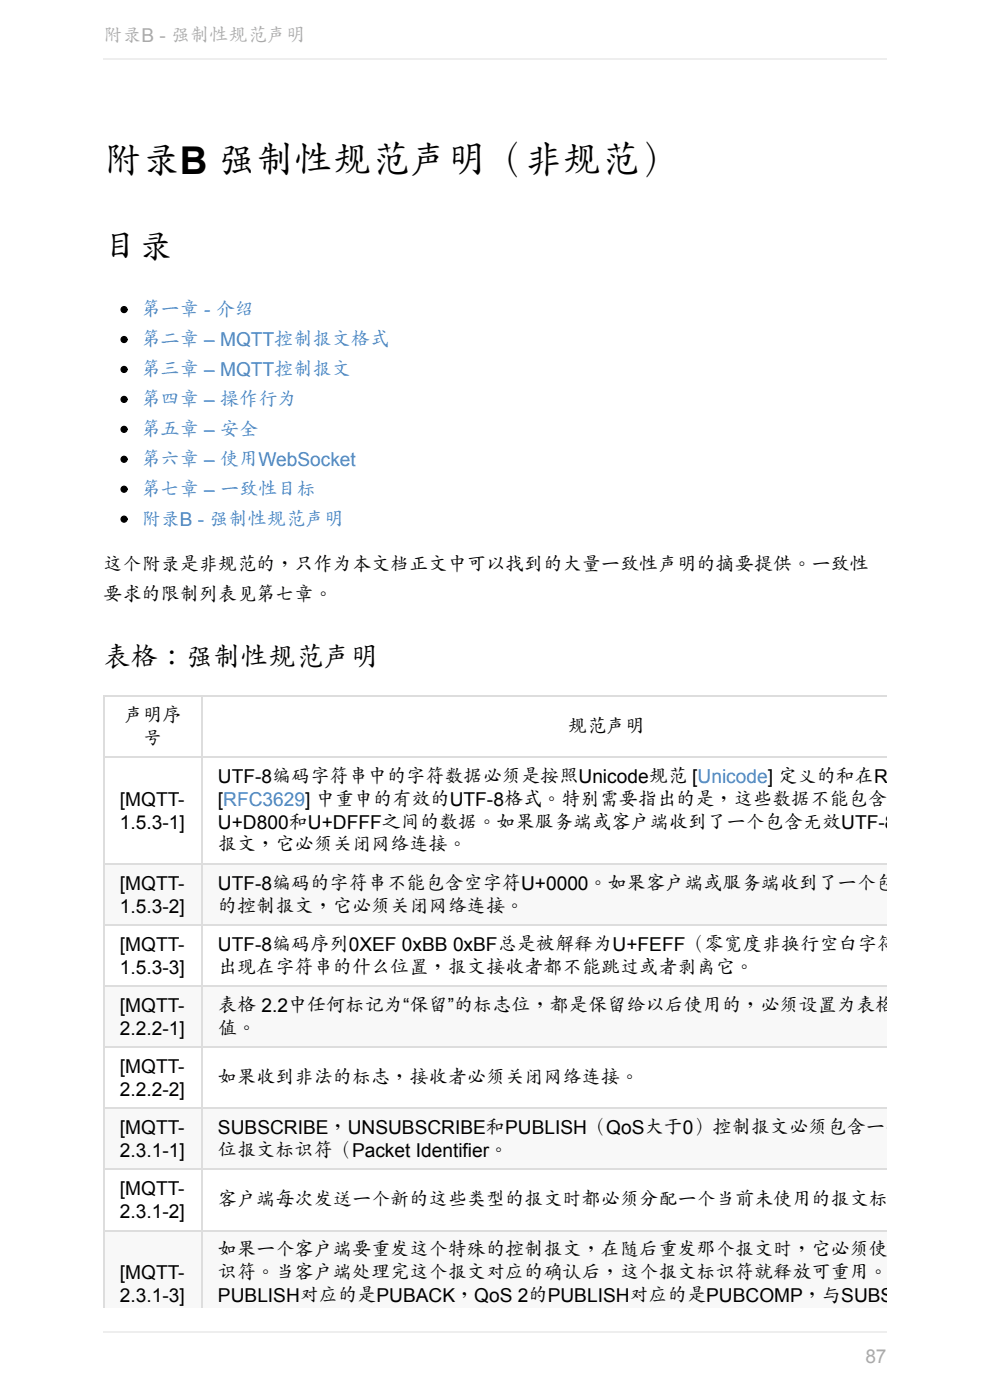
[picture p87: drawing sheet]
<svg xmlns="http://www.w3.org/2000/svg" width="210mm" height="297mm" viewBox="0 0 210 297" stroke-linecap="round" stroke-linejoin="round" font-family="sans-serif">
<defs><g id="words">
<text font-size="8.1" x="21.9" y="36.8">附录B 强制性规范声明（非规范）</text>
<text font-size="7.4" x="21.9" y="54.9">目录</text>
<text font-size="5.8" x="21.9" y="141.5">表格：强制性规范声明</text>
<g font-size="4.1" fill="#aaa">
<text x="21.9" y="8.9">附录B - 强制性规范声明</text>
<text x="183.6" y="289.1">87</text>
</g>
<g font-size="4.1" fill="#4183c4">
<text x="30" y="67.1">第一章 - 介绍</text>
<text x="30" y="73.4">第二章 – MQTT控制报文格式</text>
<text x="30" y="79.8">第三章 – MQTT控制报文</text>
<text x="30" y="86.1">第四章 – 操作行为</text>
<text x="30" y="92.5">第五章 – 安全</text>
<text x="30" y="98.8">第六章 – 使用WebSocket</text>
<text x="30" y="105.2">第七章 – 一致性目标</text>
<text x="30" y="111.5">附录B - 强制性规范声明</text>
</g>
<g font-size="4.1">
<text x="21.9" y="121.2">这个附录是非规范的，只作为本文档正文中可以找到的大量一致性声明的摘要提供。一致性</text>
<text x="21.9" y="127.5">要求的限制列表见第七章。</text>
<text x="26.3" y="153.2">声明序</text>
<text x="120.5" y="155.5">规范声明</text>
<text x="30.4" y="158">号</text>
<text x="46.2" y="166.2">UTF-8编码字符串中的字符数据必须是按照Unicode规范 [Unicode] 定义的和在RFC3629</text>
<text x="25.4" y="171">[MQTT-</text>
<text x="46.2" y="171">[RFC3629] 中重申的有效的UTF-8格式。特别需要指出的是，这些数据不能包含字符码在</text>
<text x="25.4" y="175.8">1.5.3-1]</text>
<text x="46.2" y="175.8">U+D800和U+DFFF之间的数据。如果服务端或客户端收到了一个包含无效UTF-8字符的控制</text>
<text x="46.2" y="180.6">报文，它必须关闭网络连接。</text>
<text x="25.4" y="188.8">[MQTT-</text>
<text x="46.2" y="188.8">UTF-8编码的字符串不能包含空字符U+0000。如果客户端或服务端收到了一个包含U+0000</text>
<text x="25.4" y="193.6">1.5.3-2]</text>
<text x="46.2" y="193.6">的控制报文，它必须关闭网络连接。</text>
<text x="25.4" y="201.7">[MQTT-</text>
<text x="46.2" y="201.7">UTF-8编码序列0XEF 0xBB 0xBF总是被解释为U+FEFF（零宽度非换行空白字符），无论它</text>
<text x="25.4" y="206.6">1.5.3-3]</text>
<text x="46.2" y="206.6">出现在字符串的什么位置，报文接收者都不能跳过或者剥离它。</text>
<text x="25.4" y="214.7">[MQTT-</text>
<text x="46.2" y="214.7">表格 2.2中任何标记为“保留”的标志位，都是保留给以后使用的，必须设置为表格中列出的</text>
<text x="25.4" y="219.5">2.2.2-1]</text>
<text x="46.2" y="219.5">值。</text>
<text x="25.4" y="227.6">[MQTT-</text>
<text x="25.4" y="232.5">2.2.2-2]</text>
<text x="46.2" y="229.9">如果收到非法的标志，接收者必须关闭网络连接。</text>
<text x="25.4" y="240.6">[MQTT-</text>
<text x="25.4" y="245.4">2.3.1-1]</text>
<text x="46.2" y="240.6">SUBSCRIBE，UNSUBSCRIBE和PUBLISH（QoS大于0）控制报文必须包含一个非零的16</text>
<text x="46.2" y="245.4">位报文标识符（Packet Identifier。</text>
<text x="25.4" y="253.6">[MQTT-</text>
<text x="46.2" y="255.8">客户端每次发送一个新的这些类型的报文时都必须分配一个当前未使用的报文标</text>
<text x="25.4" y="258.4">2.3.1-2]</text>
<text x="46.2" y="266.5">如果一个客户端要重发这个特殊的控制报文，在随后重发那个报文时，它必须使</text>
<text x="25.4" y="271.3">[MQTT-</text>
<text x="46.2" y="271.3">识符。当客户端处理完这个报文对应的确认后，这个报文标识符就释放可重用。</text>
<text x="25.4" y="276.2">2.3.1-3]</text>
<text x="46.2" y="276.2">PUBLISH对应的是PUBACK，QoS 2的PUBLISH对应的是PUBCOMP，与SUBSCRIBE或</text>
</g>
</g></defs>
<g fill="#f8f8f8">
<path d="M21.9 183.2h20.8v12.9h-20.8z"/>
<path d="M42.7 183.2h145.5v12.9h-145.5z"/>
</g>
<g fill="#fff">
<path d="M21.9 196.1h20.8v13h-20.8z"/>
<path d="M42.7 196.1h145.5v13h-145.5z"/>
</g>
<g fill="#f8f8f8">
<path d="M21.9 209.1h20.8v13h-20.8z"/>
<path d="M42.7 209.1h145.5v13h-145.5z"/>
</g>
<g fill="#fff">
<path d="M21.9 222.1h20.8v12.9h-20.8z"/>
<path d="M42.7 222.1h145.5v12.9h-145.5z"/>
</g>
<g fill="#f8f8f8">
<path d="M21.9 235h20.8v13h-20.8z"/>
<path d="M42.7 235h145.5v13h-145.5z"/>
</g>
<g fill="#fff">
<path d="M21.9 248h20.8v12.9h-20.8z"/>
<path d="M42.7 248h145.5v12.9h-145.5z"/>
</g>
<g fill="#f8f8f8">
<path d="M21.9 260.9h20.8v16.6h-20.8z"/>
<path d="M42.7 260.9h145.5v16.6h-145.5z"/>
</g>
<path d="M21.9 147.7h166.3M22 147.6v129.9M42.8 147.6v129.9M21.9 160.7h166.3M21.9 196.3h166.3M21.9 183.3h166.3M21.9 209.2h166.3M21.9 235.1h166.3M21.9 222.2h166.3M21.9 248.1h166.3M21.9 261h166.3" fill="none" stroke="#ddd" stroke-width=".25"/>
<g fill="#000" stroke="#000" stroke-width=".25">
<circle cx="26.3" cy="65.7" r=".63"/>
<circle cx="26.3" cy="78.4" r=".63"/>
<circle cx="26.3" cy="72" r=".63"/>
<circle cx="26.3" cy="97.4" r=".63"/>
<circle cx="26.3" cy="84.7" r=".63"/>
<circle cx="26.3" cy="91.1" r=".63"/>
<circle cx="26.3" cy="103.8" r=".63"/>
<circle cx="26.3" cy="110.1" r=".63"/>
</g>
<path d="M21.9 12.6h166.2M21.9 282.6h166.2" fill="none" stroke="#eee" stroke-width=".25"/>
<use href="#words"/>
</svg>
